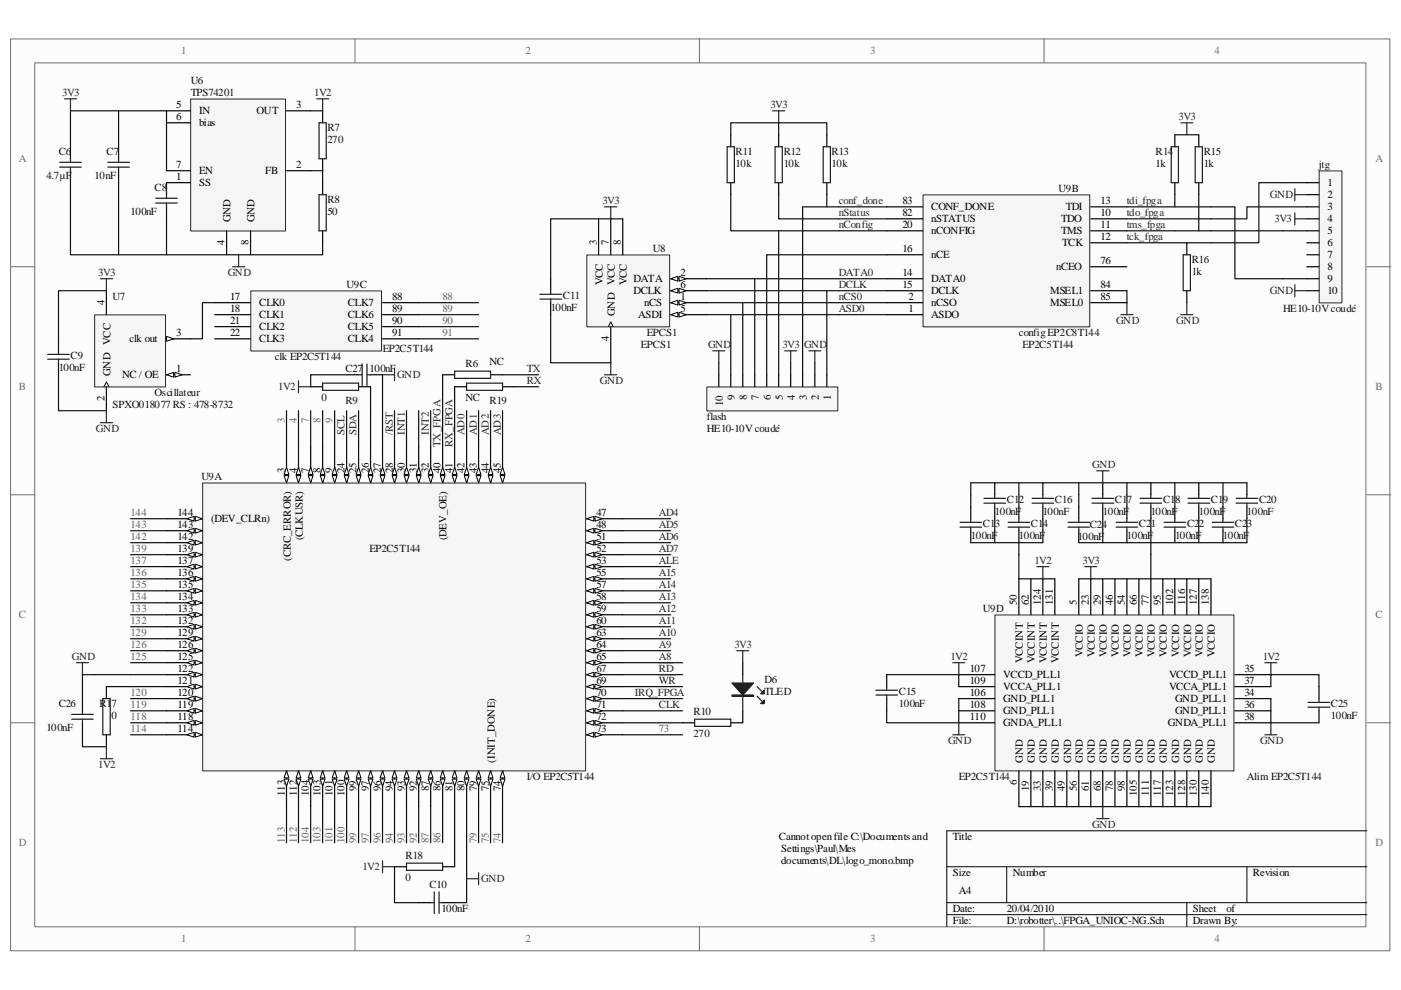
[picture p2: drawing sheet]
<svg xmlns="http://www.w3.org/2000/svg" width="297mm" height="210mm" viewBox="0 0 297 210" stroke-linecap="round" stroke-linejoin="round" font-family="sans-serif">
<defs><g id="words">
<g font-size="2.3" fill="#706f64">
<text x="38.4" y="11.5">1</text>
<text x="111.4" y="11.5">2</text>
<text x="184.5" y="11.5">3</text>
<text x="257.5" y="11.5">4</text>
<text x="4" y="34.4">A</text>
<text x="291.6" y="34.4">A</text>
<text x="4" y="82.7">B</text>
<text x="291.6" y="82.7">B</text>
<text x="4" y="131.1">C</text>
<text x="291.6" y="131.1">C</text>
<text x="4" y="179.4">D</text>
<text x="291.6" y="179.4">D</text>
<text x="38.4" y="199.8">1</text>
<text x="111.4" y="199.8">2</text>
<text x="184.5" y="199.8">3</text>
<text x="257.5" y="199.8">4</text>
</g>
<g font-size="2.3" fill="#0e0e0e">
<text x="40.4" y="17.9">U6</text>
<text x="40.4" y="20.4">TPS74201</text>
<text x="69.4" y="27.8">R7</text>
<text x="12.4" y="32.9">C6</text>
<text x="22.6" y="32.9">C7</text>
<text x="69.4" y="30.3">270</text>
<text x="156" y="32.9">R11</text>
<text x="156" y="35.4">10k</text>
<text x="166.2" y="32.9">R12</text>
<text x="166.2" y="35.4">10k</text>
<text x="176.3" y="32.9">R13</text>
<text x="176.3" y="35.4">10k</text>
<text x="245" y="32.9">R14</text>
<text x="245" y="35.4">1k</text>
<text x="255.2" y="32.9">R15</text>
<text x="255.2" y="35.4">1k</text>
<text x="279.7" y="35.7">jtg</text>
<text x="9.9" y="38">4.7µF</text>
<text x="20.1" y="38">10nF</text>
<text x="32.8" y="40.5">C8</text>
<text x="224.4" y="40.8">U9B</text>
<text x="27.7" y="45.6">100nF</text>
<text x="69.4" y="43.1">R8</text>
<text x="69.4" y="45.6">50</text>
<text x="138.4" y="53.5">U8</text>
<text x="252.7" y="55.8">R16</text>
<text x="252.7" y="58.3">1k</text>
<text x="23.9" y="63.7">U7</text>
<text x="73.5" y="61.1">U9C</text>
<text x="116.8" y="66">100nF</text>
<text x="119.3" y="63.4">C11</text>
<text x="137.1" y="71.3">EPCS1</text>
<text x="216" y="71.3">config EP2C8T144</text>
<text x="272" y="66.2">HE10-10V coudé</text>
<text x="15" y="76.1">C9</text>
<text x="58.2" y="76.4">clk EP2C5T144</text>
<text x="81.1" y="74.6">EP2C5T144</text>
<text x="98.7" y="77.9">R6</text>
<text x="103.8" y="77.4">NC</text>
<text x="135.8" y="73.8">EPCS1</text>
<text x="216.8" y="73.8">EP2C5T144</text>
<text x="12.4" y="78.7">100nF</text>
<text x="32.8" y="84">Oscillateur</text>
<text x="73.2" y="78.9">C27 100nF</text>
<text x="23.9" y="86.6">SPXO018077 RS : 478-8732</text>
<text x="68.2" y="85">0</text>
<text x="73.2" y="85.6">R9</text>
<text x="98.7" y="85">NC</text>
<text x="103.8" y="85.6">R19</text>
<text x="149.9" y="89.1">flash</text>
<text x="149.9" y="91.7">HE10-10V coudé</text>
<text x="42.7" y="101.8">U9A</text>
<text x="213.5" y="106.6">C12</text>
<text x="223.6" y="106.6">C16</text>
<text x="236.4" y="106.6">C17</text>
<text x="246.6" y="106.6">C18</text>
<text x="256.7" y="106.6">C19</text>
<text x="267" y="106.6">C20</text>
<text x="208.4" y="111.8">C13</text>
<text x="210.9" y="109.2">100nF</text>
<text x="218.6" y="111.8">C14</text>
<text x="221.1" y="109.2">100nF</text>
<text x="231.1" y="112">C24</text>
<text x="233.8" y="109.2">100nF</text>
<text x="241.5" y="111.8">C21</text>
<text x="244" y="109.2">100nF</text>
<text x="251.7" y="111.8">C22</text>
<text x="254.2" y="109.2">100nF</text>
<text x="261.8" y="111.8">C23</text>
<text x="264.4" y="109.2">100nF</text>
<text x="78.4" y="117.1">EP2C5T144</text>
<text x="205.9" y="114.3">100nF</text>
<text x="216" y="114.3">100nF</text>
<text x="228.5" y="114.6">100nF</text>
<text x="238.9" y="114.3">100nF</text>
<text x="249.1" y="114.3">100nF</text>
<text x="259.3" y="114.3">100nF</text>
<text x="208.4" y="129.8">U9D</text>
<text x="12.4" y="149.9">C26</text>
<text x="21.1" y="149.9">R17</text>
<text x="162.1" y="144.8">D6</text>
<text x="162.1" y="147.4">TLED</text>
<text x="190.6" y="147.4">C15</text>
<text x="190.6" y="149.9">100nF</text>
<text x="282.2" y="149.9">C25</text>
<text x="9.9" y="155">100nF</text>
<text x="23.6" y="152.4">0</text>
<text x="147.1" y="151.7">R10</text>
<text x="282.2" y="152.4">100nF</text>
<text x="147.1" y="156.3">270</text>
<text x="111.7" y="165.4">I/O EP2C5T144</text>
<text x="203.3" y="165.4">EP2C5T144</text>
<text x="264.4" y="165.4">Alim EP2C5T144</text>
<text x="86" y="182.2">R18</text>
<text x="86" y="186.8">0</text>
<text x="91.1" y="188.3">C10</text>
<text x="93.6" y="193.4">100nF</text>
</g>
<g font-size="2.3" fill="#262626">
<text x="13.2" y="20.4">3V3</text>
<text x="66.6" y="20.4">1V2</text>
<text x="163.4" y="22.9">3V3</text>
<text x="249.9" y="25.5">3V3</text>
<text x="127.7" y="43.3">3V3</text>
<text x="177.8" y="43.3">conf_done</text>
<text x="177.8" y="45.8">nStatus</text>
<text x="238.9" y="43.3">tdi_fpga</text>
<text x="238.9" y="45.8">tdo_fpga</text>
<text x="269.2" y="42">GND</text>
<text x="270.3" y="47.1">3V3</text>
<text x="177.8" y="48.4">nConfig</text>
<text x="238.9" y="48.4">tms_fpga</text>
<text x="238.9" y="50.9">tck_fpga</text>
<text x="20.8" y="58.6">3V3</text>
<text x="48.3" y="58.6">GND</text>
<text x="177.8" y="58.6">DATA0</text>
<text x="177.8" y="61.1">DCLK</text>
<text x="177.8" y="63.7">nCS0</text>
<text x="269.2" y="62.4">GND</text>
<text x="177.8" y="66.2">ASD0</text>
<text x="236.6" y="68.7">GND</text>
<text x="249.4" y="68.7">GND</text>
<text x="150.1" y="73.8">GND</text>
<text x="165.9" y="73.8">3V3</text>
<text x="170.5" y="73.8">GND</text>
<text x="59" y="82.7">1V2</text>
<text x="84.2" y="80.2">GND</text>
<text x="111.7" y="81.4">RX</text>
<text x="111.7" y="78.9">TX</text>
<text x="127.2" y="81.4">GND</text>
<text x="20.3" y="91.7">GND</text>
<text x="73.1" y="92.2" transform="rotate(-90 73.1 92.2)">SCL</text>
<text x="75.6" y="92.2" transform="rotate(-90 75.6 92.2)">SDA</text>
<text x="83.3" y="92.2" transform="rotate(-90 83.3 92.2)">/RST</text>
<text x="85.8" y="92.2" transform="rotate(-90 85.8 92.2)">INT1</text>
<text x="90.9" y="92.2" transform="rotate(-90 90.9 92.2)">INT2</text>
<text x="93.4" y="94.7" transform="rotate(-90 93.4 94.7)">TX_FPGA</text>
<text x="96" y="94.7" transform="rotate(-90 96 94.7)">RX_FPGA</text>
<text x="98.5" y="92.2" transform="rotate(-90 98.5 92.2)">AD0</text>
<text x="101.1" y="92.2" transform="rotate(-90 101.1 92.2)">AD1</text>
<text x="103.6" y="92.2" transform="rotate(-90 103.6 92.2)">AD2</text>
<text x="106.2" y="92.2" transform="rotate(-90 106.2 92.2)">AD3</text>
<text x="231.6" y="99.3">GND</text>
<text x="139.7" y="109.4">AD4</text>
<text x="139.7" y="112">AD5</text>
<text x="139.7" y="114.6">AD6</text>
<text x="139.7" y="117.1">AD7</text>
<text x="139.7" y="119.6">ALE</text>
<text x="219.3" y="119.6">1V2</text>
<text x="229.5" y="119.6">3V3</text>
<text x="139.7" y="124.7">A14</text>
<text x="139.7" y="122.2">A15</text>
<text x="139.7" y="129.8">A12</text>
<text x="139.7" y="127.3">A13</text>
<text x="139.7" y="132.3">A11</text>
<text x="139.7" y="134.9">A10</text>
<text x="139.7" y="137.5">A9</text>
<text x="155.7" y="137.5">3V3</text>
<text x="15.2" y="140">GND</text>
<text x="139.7" y="140">A8</text>
<text x="139.7" y="142.5">RD</text>
<text x="201.5" y="140">1V2</text>
<text x="267.7" y="140">1V2</text>
<text x="134.6" y="147.6">IRQ_FPGA</text>
<text x="139.7" y="145.1">WR</text>
<text x="139.7" y="150.2">CLK</text>
<text x="201" y="157.8">GND</text>
<text x="267.2" y="157.8">GND</text>
<text x="20.8" y="162.9">1V2</text>
<text x="231.6" y="175.6">GND</text>
<text x="76.8" y="184.5">1V2</text>
<text x="102" y="187">GND</text>
</g>
<g font-size="2.3">
<text x="37.4" y="22.9">5</text>
<text x="62.8" y="22.9">3</text>
<text x="37.4" y="25.5">6</text>
<text x="42.2" y="24.2">IN</text>
<text x="42.2" y="26.8">bias</text>
<text x="54.4" y="24.2">OUT</text>
<text x="37.4" y="35.7">7</text>
<text x="62.8" y="35.7">2</text>
<text x="37.4" y="38.2">1</text>
<text x="42.2" y="39.5">SS</text>
<text x="42.2" y="37">EN</text>
<text x="56.2" y="37">FB</text>
<text x="281.4" y="39.5">1</text>
<text x="48.9" y="47.2" transform="rotate(-90 48.9 47.2)">GND</text>
<text x="54" y="47.2" transform="rotate(-90 54 47.2)">GND</text>
<text x="191.3" y="43.3">83</text>
<text x="191.3" y="45.8">82</text>
<text x="197.4" y="44.6">CONF_DONE</text>
<text x="197.4" y="47.1">nSTATUS</text>
<text x="225" y="47.1">TDO</text>
<text x="226" y="44.6">TDI</text>
<text x="233.3" y="45.8">10</text>
<text x="233.3" y="43.3">13</text>
<text x="281.4" y="42">2</text>
<text x="281.4" y="44.6">3</text>
<text x="281.4" y="47.1">4</text>
<text x="47.6" y="52" transform="rotate(-90 47.6 52)">4</text>
<text x="52.7" y="52" transform="rotate(-90 52.7 52)">8</text>
<text x="126.5" y="52" transform="rotate(-90 126.5 52)">3</text>
<text x="129.1" y="52" transform="rotate(-90 129.1 52)">7</text>
<text x="131.6" y="52" transform="rotate(-90 131.6 52)">8</text>
<text x="191.3" y="48.4">20</text>
<text x="191.3" y="53.5">16</text>
<text x="197.4" y="49.7">nCONFIG</text>
<text x="225" y="49.7">TMS</text>
<text x="225.2" y="52.2">TCK</text>
<text x="233.3" y="50.9">12</text>
<text x="233.3" y="48.4">11</text>
<text x="281.4" y="49.7">5</text>
<text x="281.4" y="52.2">6</text>
<text x="134.3" y="59.9">DATA</text>
<text x="144.3" y="58.6">2</text>
<text x="191.3" y="58.6">14</text>
<text x="197.4" y="59.9">DATA0</text>
<text x="197.4" y="54.7">nCE</text>
<text x="223.9" y="57.3">nCEO</text>
<text x="233.3" y="56">76</text>
<text x="281.4" y="54.7">7</text>
<text x="281.4" y="57.3">8</text>
<text x="281.4" y="59.9">9</text>
<text x="22.2" y="64.7" transform="rotate(-90 22.2 64.7)">4</text>
<text x="48.8" y="63.7">17</text>
<text x="54.9" y="64.9">CLK0</text>
<text x="73.7" y="64.9">CLK7</text>
<text x="83.2" y="63.7">88</text>
<text x="127.8" y="60.4" transform="rotate(-90 127.8 60.4)">VCC</text>
<text x="130.3" y="60.4" transform="rotate(-90 130.3 60.4)">VCC</text>
<text x="132.9" y="60.4" transform="rotate(-90 132.9 60.4)">VCC</text>
<text x="134.3" y="62.4">DCLK</text>
<text x="136.6" y="64.9">nCS</text>
<text x="144.3" y="63.7">1</text>
<text x="144.3" y="61.1">6</text>
<text x="191.3" y="61.1">15</text>
<text x="192.6" y="63.7">2</text>
<text x="197.4" y="64.9">nCSO</text>
<text x="197.4" y="62.4">DCLK</text>
<text x="222.6" y="64.9">MSEL0</text>
<text x="222.6" y="62.4">MSEL1</text>
<text x="233.3" y="63.7">85</text>
<text x="233.3" y="61.1">84</text>
<text x="281.4" y="62.4">10</text>
<text x="37.4" y="71.3">3</text>
<text x="48.8" y="66.2">18</text>
<text x="48.8" y="71.3">22</text>
<text x="48.8" y="68.7">21</text>
<text x="54.9" y="67.5">CLK1</text>
<text x="54.9" y="70">CLK2</text>
<text x="73.7" y="70">CLK5</text>
<text x="73.7" y="67.5">CLK6</text>
<text x="83.2" y="71.3">91</text>
<text x="83.2" y="68.7">90</text>
<text x="83.2" y="66.2">89</text>
<text x="130.3" y="67" transform="rotate(-90 130.3 67)">GND</text>
<text x="135.3" y="67.5">ASDI</text>
<text x="144.3" y="66.2">5</text>
<text x="192.6" y="66.2">1</text>
<text x="197.4" y="67.5">ASDO</text>
<text x="23.4" y="73.1" transform="rotate(-90 23.4 73.1)">VCC</text>
<text x="27.4" y="72.6">clk out</text>
<text x="54.9" y="72.6">CLK3</text>
<text x="73.7" y="72.6">CLK4</text>
<text x="129.1" y="72.3" transform="rotate(-90 129.1 72.3)">4</text>
<text x="23.4" y="79.7" transform="rotate(-90 23.4 79.7)">GND</text>
<text x="25.9" y="80.2">NC / OE</text>
<text x="37.4" y="78.9">1</text>
<text x="22.2" y="85.1" transform="rotate(-90 22.2 85.1)">2</text>
<text x="153.2" y="86.1" transform="rotate(-90 153.2 86.1)">10</text>
<text x="155.8" y="84.8" transform="rotate(-90 155.8 84.8)">9</text>
<text x="158.3" y="84.8" transform="rotate(-90 158.3 84.8)">8</text>
<text x="160.9" y="84.8" transform="rotate(-90 160.9 84.8)">7</text>
<text x="163.4" y="84.8" transform="rotate(-90 163.4 84.8)">6</text>
<text x="166" y="84.8" transform="rotate(-90 166 84.8)">5</text>
<text x="168.5" y="84.8" transform="rotate(-90 168.5 84.8)">4</text>
<text x="171.1" y="84.8" transform="rotate(-90 171.1 84.8)">3</text>
<text x="173.6" y="84.8" transform="rotate(-90 173.6 84.8)">2</text>
<text x="176.1" y="84.8" transform="rotate(-90 176.1 84.8)">1</text>
<text x="60.4" y="100.3" transform="rotate(-90 60.4 100.3)">3</text>
<text x="62.9" y="100.3" transform="rotate(-90 62.9 100.3)">4</text>
<text x="65.4" y="100.3" transform="rotate(-90 65.4 100.3)">7</text>
<text x="68" y="100.3" transform="rotate(-90 68 100.3)">8</text>
<text x="70.5" y="100.3" transform="rotate(-90 70.5 100.3)">9</text>
<text x="73.1" y="100.3" transform="rotate(-90 73.1 100.3)">24</text>
<text x="75.6" y="100.3" transform="rotate(-90 75.6 100.3)">25</text>
<text x="78.2" y="100.3" transform="rotate(-90 78.2 100.3)">26</text>
<text x="80.7" y="100.3" transform="rotate(-90 80.7 100.3)">27</text>
<text x="83.3" y="100.3" transform="rotate(-90 83.3 100.3)">28</text>
<text x="85.8" y="100.3" transform="rotate(-90 85.8 100.3)">30</text>
<text x="88.3" y="100.3" transform="rotate(-90 88.3 100.3)">31</text>
<text x="90.9" y="100.3" transform="rotate(-90 90.9 100.3)">32</text>
<text x="93.4" y="100.3" transform="rotate(-90 93.4 100.3)">40</text>
<text x="96" y="100.3" transform="rotate(-90 96 100.3)">41</text>
<text x="98.5" y="100.3" transform="rotate(-90 98.5 100.3)">42</text>
<text x="101.1" y="100.3" transform="rotate(-90 101.1 100.3)">43</text>
<text x="103.6" y="100.3" transform="rotate(-90 103.6 100.3)">44</text>
<text x="106.2" y="100.3" transform="rotate(-90 106.2 100.3)">45</text>
<text x="37.6" y="112">143</text>
<text x="37.6" y="109.4">144</text>
<text x="44.7" y="110.7">(DEV_CLRn)</text>
<text x="126.4" y="109.4">47</text>
<text x="126.4" y="112">48</text>
<text x="37.6" y="117.1">139</text>
<text x="37.6" y="119.6">137</text>
<text x="37.6" y="114.6">142</text>
<text x="61.6" y="118.9" transform="rotate(-90 61.6 118.9)">(CRC_ERROR)</text>
<text x="64.2" y="114.6" transform="rotate(-90 64.2 114.6)">(CLKUSR)</text>
<text x="94.7" y="114.6" transform="rotate(-90 94.7 114.6)">(DEV_OE)</text>
<text x="126.4" y="117.1">52</text>
<text x="126.4" y="114.6">51</text>
<text x="126.4" y="119.6">53</text>
<text x="37.6" y="124.7">135</text>
<text x="37.6" y="122.2">136</text>
<text x="126.4" y="122.2">55</text>
<text x="126.4" y="124.7">57</text>
<text x="37.6" y="127.3">134</text>
<text x="37.6" y="129.8">133</text>
<text x="126.4" y="127.3">58</text>
<text x="126.4" y="129.8">59</text>
<text x="215.6" y="128.3" transform="rotate(-90 215.6 128.3)">50</text>
<text x="218.1" y="128.3" transform="rotate(-90 218.1 128.3)">62</text>
<text x="220.7" y="128.3" transform="rotate(-90 220.7 128.3)">124</text>
<text x="223.2" y="128.3" transform="rotate(-90 223.2 128.3)">131</text>
<text x="228.3" y="128.3" transform="rotate(-90 228.3 128.3)">5</text>
<text x="230.9" y="128.3" transform="rotate(-90 230.9 128.3)">23</text>
<text x="233.4" y="128.3" transform="rotate(-90 233.4 128.3)">29</text>
<text x="236" y="128.3" transform="rotate(-90 236 128.3)">46</text>
<text x="238.5" y="128.3" transform="rotate(-90 238.5 128.3)">54</text>
<text x="241" y="128.3" transform="rotate(-90 241 128.3)">66</text>
<text x="243.6" y="128.3" transform="rotate(-90 243.6 128.3)">77</text>
<text x="246.1" y="128.3" transform="rotate(-90 246.1 128.3)">95</text>
<text x="248.7" y="128.3" transform="rotate(-90 248.7 128.3)">102</text>
<text x="251.2" y="128.3" transform="rotate(-90 251.2 128.3)">116</text>
<text x="253.8" y="128.3" transform="rotate(-90 253.8 128.3)">127</text>
<text x="256.3" y="128.3" transform="rotate(-90 256.3 128.3)">138</text>
<text x="37.6" y="137.5">126</text>
<text x="37.6" y="134.9">129</text>
<text x="37.6" y="132.3">132</text>
<text x="126.4" y="134.9">63</text>
<text x="126.4" y="137.5">64</text>
<text x="126.4" y="132.3">60</text>
<text x="37.6" y="142.5">122</text>
<text x="37.6" y="140">125</text>
<text x="126.4" y="140">65</text>
<text x="126.4" y="142.5">67</text>
<text x="205.6" y="142.5">107</text>
<text x="212.7" y="143.8">VCCD_PLL1</text>
<text x="216.9" y="140.5" transform="rotate(-90 216.9 140.5)">VCCINT</text>
<text x="219.4" y="140.5" transform="rotate(-90 219.4 140.5)">VCCINT</text>
<text x="222" y="140.5" transform="rotate(-90 222 140.5)">VCCINT</text>
<text x="224.5" y="140.5" transform="rotate(-90 224.5 140.5)">VCCINT</text>
<text x="229.6" y="139.3" transform="rotate(-90 229.6 139.3)">VCCIO</text>
<text x="232.2" y="139.3" transform="rotate(-90 232.2 139.3)">VCCIO</text>
<text x="234.7" y="139.3" transform="rotate(-90 234.7 139.3)">VCCIO</text>
<text x="237.2" y="139.3" transform="rotate(-90 237.2 139.3)">VCCIO</text>
<text x="239.8" y="139.3" transform="rotate(-90 239.8 139.3)">VCCIO</text>
<text x="242.3" y="139.3" transform="rotate(-90 242.3 139.3)">VCCIO</text>
<text x="244.9" y="139.3" transform="rotate(-90 244.9 139.3)">VCCIO</text>
<text x="247.4" y="139.3" transform="rotate(-90 247.4 139.3)">VCCIO</text>
<text x="247.9" y="143.8">VCCD_PLL1</text>
<text x="250" y="139.3" transform="rotate(-90 250 139.3)">VCCIO</text>
<text x="252.5" y="139.3" transform="rotate(-90 252.5 139.3)">VCCIO</text>
<text x="255.1" y="139.3" transform="rotate(-90 255.1 139.3)">VCCIO</text>
<text x="257.6" y="139.3" transform="rotate(-90 257.6 139.3)">VCCIO</text>
<text x="263.9" y="142.5">35</text>
<text x="37.6" y="147.6">120</text>
<text x="37.6" y="145.1">121</text>
<text x="126.4" y="147.6">70</text>
<text x="126.4" y="145.1">69</text>
<text x="205.6" y="145.1">109</text>
<text x="205.6" y="147.6">106</text>
<text x="212.7" y="146.3">VCCA_PLL1</text>
<text x="212.7" y="148.9">GND_PLL1</text>
<text x="247.9" y="146.3">VCCA_PLL1</text>
<text x="249.1" y="148.9">GND_PLL1</text>
<text x="263.9" y="145.1">37</text>
<text x="263.9" y="147.6">34</text>
<text x="37.6" y="152.7">118</text>
<text x="37.6" y="150.2">119</text>
<text x="37.6" y="155.2">114</text>
<text x="126.4" y="152.7">72</text>
<text x="126.4" y="150.2">71</text>
<text x="126.4" y="155.2">73</text>
<text x="205.6" y="150.2">108</text>
<text x="205.6" y="152.7">110</text>
<text x="212.7" y="151.4">GND_PLL1</text>
<text x="212.7" y="154">GNDA_PLL1</text>
<text x="247.6" y="154">GNDA_PLL1</text>
<text x="249.1" y="151.4">GND_PLL1</text>
<text x="263.9" y="152.7">38</text>
<text x="263.9" y="150.2">36</text>
<text x="104.9" y="161.7" transform="rotate(-90 104.9 161.7)">(INIT_DONE)</text>
<text x="216.9" y="161.7" transform="rotate(-90 216.9 161.7)">GND</text>
<text x="219.4" y="161.7" transform="rotate(-90 219.4 161.7)">GND</text>
<text x="222" y="161.7" transform="rotate(-90 222 161.7)">GND</text>
<text x="224.5" y="161.7" transform="rotate(-90 224.5 161.7)">GND</text>
<text x="227.1" y="161.7" transform="rotate(-90 227.1 161.7)">GND</text>
<text x="229.6" y="161.7" transform="rotate(-90 229.6 161.7)">GND</text>
<text x="232.2" y="161.7" transform="rotate(-90 232.2 161.7)">GND</text>
<text x="234.7" y="161.7" transform="rotate(-90 234.7 161.7)">GND</text>
<text x="237.2" y="161.7" transform="rotate(-90 237.2 161.7)">GND</text>
<text x="239.8" y="161.7" transform="rotate(-90 239.8 161.7)">GND</text>
<text x="242.3" y="161.7" transform="rotate(-90 242.3 161.7)">GND</text>
<text x="244.9" y="161.7" transform="rotate(-90 244.9 161.7)">GND</text>
<text x="247.4" y="161.7" transform="rotate(-90 247.4 161.7)">GND</text>
<text x="250" y="161.7" transform="rotate(-90 250 161.7)">GND</text>
<text x="252.5" y="161.7" transform="rotate(-90 252.5 161.7)">GND</text>
<text x="255.1" y="161.7" transform="rotate(-90 255.1 161.7)">GND</text>
<text x="257.6" y="161.7" transform="rotate(-90 257.6 161.7)">GND</text>
<text x="75.6" y="167.8" transform="rotate(-90 75.6 167.8)">99</text>
<text x="78.2" y="167.8" transform="rotate(-90 78.2 167.8)">97</text>
<text x="80.7" y="167.8" transform="rotate(-90 80.7 167.8)">96</text>
<text x="83.3" y="167.8" transform="rotate(-90 83.3 167.8)">94</text>
<text x="85.8" y="167.8" transform="rotate(-90 85.8 167.8)">93</text>
<text x="88.3" y="167.8" transform="rotate(-90 88.3 167.8)">92</text>
<text x="90.9" y="167.8" transform="rotate(-90 90.9 167.8)">87</text>
<text x="93.4" y="167.8" transform="rotate(-90 93.4 167.8)">86</text>
<text x="96" y="167.8" transform="rotate(-90 96 167.8)">81</text>
<text x="98.5" y="167.8" transform="rotate(-90 98.5 167.8)">80</text>
<text x="101.1" y="167.8" transform="rotate(-90 101.1 167.8)">79</text>
<text x="103.6" y="167.8" transform="rotate(-90 103.6 167.8)">75</text>
<text x="106.2" y="167.8" transform="rotate(-90 106.2 167.8)">74</text>
<text x="215.6" y="166.5" transform="rotate(-90 215.6 166.5)">6</text>
<text x="218.1" y="167.8" transform="rotate(-90 218.1 167.8)">19</text>
<text x="220.7" y="167.8" transform="rotate(-90 220.7 167.8)">33</text>
<text x="223.2" y="167.8" transform="rotate(-90 223.2 167.8)">39</text>
<text x="225.8" y="167.8" transform="rotate(-90 225.8 167.8)">49</text>
<text x="228.3" y="167.8" transform="rotate(-90 228.3 167.8)">56</text>
<text x="230.9" y="167.8" transform="rotate(-90 230.9 167.8)">61</text>
<text x="233.4" y="167.8" transform="rotate(-90 233.4 167.8)">68</text>
<text x="236" y="167.8" transform="rotate(-90 236 167.8)">78</text>
<text x="238.5" y="167.8" transform="rotate(-90 238.5 167.8)">98</text>
<text x="60.4" y="168.8" transform="rotate(-90 60.4 168.8)">113</text>
<text x="62.9" y="168.8" transform="rotate(-90 62.9 168.8)">112</text>
<text x="65.4" y="168.8" transform="rotate(-90 65.4 168.8)">104</text>
<text x="68" y="168.8" transform="rotate(-90 68 168.8)">103</text>
<text x="70.5" y="168.8" transform="rotate(-90 70.5 168.8)">101</text>
<text x="73.1" y="168.8" transform="rotate(-90 73.1 168.8)">100</text>
<text x="241" y="168.8" transform="rotate(-90 241 168.8)">105</text>
<text x="243.6" y="168.8" transform="rotate(-90 243.6 168.8)">111</text>
<text x="246.1" y="168.8" transform="rotate(-90 246.1 168.8)">117</text>
<text x="248.7" y="168.8" transform="rotate(-90 248.7 168.8)">123</text>
<text x="251.2" y="168.8" transform="rotate(-90 251.2 168.8)">128</text>
<text x="253.8" y="168.8" transform="rotate(-90 253.8 168.8)">130</text>
<text x="256.3" y="168.8" transform="rotate(-90 256.3 168.8)">140</text>
<text x="165.1" y="178.1">Cannot open file C:\Documents and</text>
<text x="202" y="178.1">Title</text>
<text x="165.6" y="180.7">Settings\Paul\Mes</text>
<text x="165.6" y="183.2">documents\DL\logo_mono.bmp</text>
<text x="202" y="185.8">Size</text>
<text x="214.8" y="185.8">Number</text>
<text x="265.6" y="185.8">Revision</text>
<text x="203.3" y="189.6">A4</text>
<text x="202" y="193.4">Date:</text>
<text x="202" y="196">File:</text>
<text x="213.5" y="193.4">20/04/2010</text>
<text x="213.5" y="196">D:\robotter\..\FPGA_UNIOC-NG.Sch</text>
<text x="252.9" y="193.4">Sheet</text>
<text x="252.9" y="196">Drawn By:</text>
<text x="260.1" y="193.4">of</text>
</g>
<g font-size="2.3" fill="#616161">
<text x="93.8" y="63.7">88</text>
<text x="93.8" y="66.2">89</text>
<text x="93.8" y="68.7">90</text>
<text x="93.8" y="71.3">91</text>
<text x="60.4" y="89.7" transform="rotate(-90 60.4 89.7)">3</text>
<text x="62.9" y="89.7" transform="rotate(-90 62.9 89.7)">4</text>
<text x="65.4" y="89.7" transform="rotate(-90 65.4 89.7)">7</text>
<text x="68" y="89.7" transform="rotate(-90 68 89.7)">8</text>
<text x="70.5" y="89.7" transform="rotate(-90 70.5 89.7)">9</text>
<text x="27.7" y="109.4">144</text>
<text x="27.7" y="112">143</text>
<text x="27.7" y="114.6">142</text>
<text x="27.7" y="119.6">137</text>
<text x="27.7" y="117.1">139</text>
<text x="27.7" y="122.2">136</text>
<text x="27.7" y="124.7">135</text>
<text x="27.7" y="127.3">134</text>
<text x="27.7" y="129.8">133</text>
<text x="27.7" y="132.3">132</text>
<text x="27.7" y="137.5">126</text>
<text x="27.7" y="134.9">129</text>
<text x="27.7" y="140">125</text>
<text x="27.7" y="147.6">120</text>
<text x="27.7" y="150.2">119</text>
<text x="27.7" y="152.7">118</text>
<text x="27.7" y="155.2">114</text>
<text x="139.7" y="155.2">73</text>
<text x="60.4" y="178.7" transform="rotate(-90 60.4 178.7)">113</text>
<text x="62.9" y="178.7" transform="rotate(-90 62.9 178.7)">112</text>
<text x="65.4" y="178.7" transform="rotate(-90 65.4 178.7)">104</text>
<text x="68" y="178.7" transform="rotate(-90 68 178.7)">103</text>
<text x="70.5" y="178.7" transform="rotate(-90 70.5 178.7)">101</text>
<text x="73.1" y="178.7" transform="rotate(-90 73.1 178.7)">100</text>
<text x="75.6" y="178.7" transform="rotate(-90 75.6 178.7)">99</text>
<text x="78.2" y="178.7" transform="rotate(-90 78.2 178.7)">97</text>
<text x="80.7" y="178.7" transform="rotate(-90 80.7 178.7)">96</text>
<text x="83.3" y="178.7" transform="rotate(-90 83.3 178.7)">94</text>
<text x="85.8" y="178.7" transform="rotate(-90 85.8 178.7)">93</text>
<text x="88.3" y="178.7" transform="rotate(-90 88.3 178.7)">92</text>
<text x="90.9" y="178.7" transform="rotate(-90 90.9 178.7)">87</text>
<text x="93.4" y="178.7" transform="rotate(-90 93.4 178.7)">86</text>
<text x="101.1" y="178.7" transform="rotate(-90 101.1 178.7)">79</text>
<text x="103.6" y="178.7" transform="rotate(-90 103.6 178.7)">75</text>
<text x="106.2" y="178.7" transform="rotate(-90 106.2 178.7)">74</text>
</g>
</g></defs>
<path d="M2.3 8.3h292.4v193.3h-292.4z" fill="#fcfcfc"/>
<path d="M2.2 8.3h292.5v193.3h-292.5z" fill="none" stroke="#6e6e6e" stroke-width=".21"/>
<path d="M7.4 13.4h282.2v183.1h-282.2z" fill="#fcfcfc"/>
<g fill="none" stroke="#6e6e6e" stroke-width=".21">
<path d="M7.4 13.3h282.2v183.2h-282.2zM75.3 8.2v5.1M148.3 8.2v5.1M221.4 8.2v5.1M2.2 56.6h5.1M289.8 56.6h5.1M2.2 104.9h5.1M289.8 104.9h5.1M2.2 153.2h5.1M289.8 153.2h5.1M75.3 196.5v5.1M148.3 196.5v5.1"/>
<path d="M221.4 196.5v5.1"/>
</g>
<path d="M289.8 176.1h-89.1v20.4M200.7 183.8h89.1M200.7 191.4h89.1M200.7 193.9h89.1M213.4 183.8v7.6M251.6 191.4v5.1M264.4 183.8v7.6" fill="none" stroke="#000" stroke-width=".21"/>
<path d="M124.5 54.1h17.5v15.2h-17.5z" fill="#f5f5f5"/>
<path d="M124.4 54.1h17.6v15.2h-17.6z" fill="none" stroke="#262626" stroke-width=".21"/>
<path d="M142.2 59.1h7.6M129.5 69.3v7.6" fill="none" stroke="#000" stroke-width=".25"/>
<path d="M129 69.3l.5-1.1 .5 1.1" fill="none" stroke="#000" stroke-width=".21"/>
<path d="M142.2 59.1l1.5-.5v1z" fill="#fcfcfc"/>
<path d="M142.2 59.1l1.5-.5v1z" fill="none" stroke="#000" stroke-width=".21"/>
<path d="M144 58.6l1.5 .5-1.5 .5z" fill="#fcfcfc"/>
<path d="M144 58.6l1.5 .5-1.5 .5z" fill="none" stroke="#000" stroke-width=".21"/>
<path d="M142.2 61.6h7.6" fill="none" stroke="#000" stroke-width=".25"/>
<path d="M142.2 61.6l1.5-.5v1z" fill="#fcfcfc"/>
<path d="M142.2 61.6l1.5-.5v1z" fill="none" stroke="#000" stroke-width=".21"/>
<path d="M144 61.1l1.5 .5-1.5 .5z" fill="#fcfcfc"/>
<path d="M144 61.1l1.5 .5-1.5 .5z" fill="none" stroke="#000" stroke-width=".21"/>
<path d="M126.9 46.4v7.6M129.5 46.4v7.6M132 46.4v7.6M142.2 66.7h7.6" fill="none" stroke="#000" stroke-width=".25"/>
<path d="M142.2 66.7l1.5-.5v1z" fill="#fcfcfc"/>
<path d="M142.2 66.7l1.5-.5v1z" fill="none" stroke="#000" stroke-width=".21"/>
<path d="M144 66.2l1.5 .5-1.5 .5z" fill="#fcfcfc"/>
<path d="M144 66.2l1.5 .5-1.5 .5z" fill="none" stroke="#000" stroke-width=".21"/>
<path d="M142.2 64.2h7.6" fill="none" stroke="#000" stroke-width=".25"/>
<path d="M142.2 64.2l1.5-.5v1z" fill="#fcfcfc"/>
<path d="M142.2 64.2l1.5-.5v1z" fill="none" stroke="#000" stroke-width=".21"/>
<path d="M144 63.7l1.5 .5-1.5 .5z" fill="#fcfcfc"/>
<path d="M144 63.7l1.5 .5-1.5 .5z" fill="none" stroke="#000" stroke-width=".21"/>
<path d="M126.9 46.4h5.1M106.5 87.1v7.6" fill="none" stroke="#0e0e0e" stroke-width=".25"/>
<path d="M128.2 43.9h2.6M129.5 43.9v2.5M128.2 79.5h2.6M129.5 76.9v2.6" fill="none" stroke="#262626" stroke-width=".25"/>
<path d="M279.7 36.3h4.8v27.9h-4.8z" fill="#f5f5f5"/>
<path d="M279.7 36.2h4.8v28h-4.8z" fill="none" stroke="#262626" stroke-width=".21"/>
<g fill="none" stroke="#000" stroke-width=".25">
<path d="M154.9 28.6v2.5M154.9 38.7v2.6M165.1 28.6v2.5M165.1 38.7v2.6M175.3 28.6v2.5M175.3 38.7v2.6M249.1 28.6v2.5M249.1 38.7v2.6M254.2 28.6v2.5M254.2 38.7v2.6M277.1 38.7h2.5M251.6 51.5v2.5"/>
<path d="M277.1 41.3h2.5M277.1 43.9h2.5M277.1 46.4h2.5M277.1 48.9h2.5M277.1 51.5h2.5M277.1 54h2.5M277.1 56.6h2.5M277.1 59.1h2.5M251.6 61.6v2.6M277.1 61.6h2.5"/>
</g>
<path d="M154.2 31.1h1.5v7.6h-1.5zM164.3 31.1h1.6v7.6h-1.6zM174.5 31.1h1.6v7.6h-1.6zM248.3 31.1h1.5v7.6h-1.5zM253.4 31.1h1.5v7.6h-1.5zM250.9 54h1.5v7.6h-1.5z" fill="none" stroke="#1c1c1c" stroke-width=".25"/>
<path d="M163.8 23.5h2.6M165.1 23.5v2.5M250.4 26h2.5M251.6 26v2.6M237.7 66.7h2.5M238.9 64.2v2.5M250.4 66.7h2.5M251.6 64.2v2.5" fill="none" stroke="#262626" stroke-width=".25"/>
<g fill="none" stroke="#0e0e0e" stroke-width=".25">
<path d="M154.9 28.6v-2.6h20.4v2.6M165.1 26v2.6M249.1 28.6h5.1M149.8 59.1h28M154.9 41.3v7.6h22.9M165.1 41.3v5.1h12.7M175.3 41.3v2.6M188 54h-25.4v25.5M238.9 48.9h17.8M238.9 51.5h17.8M238.9 46.4h17.8M238.9 43.9h17.8"/>
<path d="M249.1 41.3v2.6M254.2 41.3v7.6M149.8 64.2h28M149.8 66.7h28M149.8 61.6h28M238.9 61.6v2.6"/>
</g>
<path d="M149.9 82.1h27.7v5h-27.7z" fill="#f5f5f5"/>
<path d="M149.9 82h27.7v5.1h-27.7z" fill="none" stroke="#262626" stroke-width=".21"/>
<g fill="none" stroke="#000" stroke-width=".25">
<path d="M35.3 38.7v2.6M68.4 23.5v2.5M68.4 33.7v2.5M68.4 38.7v2.6M35.3 43.9v2.5M68.4 48.9v2.6M152.4 79.5v2.5M154.9 79.5v2.5M157.5 79.5v2.5M160 79.5v2.5M162.6 79.5v2.5M165.1 79.5v2.5"/>
<path d="M167.6 79.5v2.5M170.2 79.5v2.5M172.8 79.5v2.5M175.3 79.5v2.5M205.8 107.4v2.6M205.8 112.5v2.6M210.9 102.4v2.5M210.9 107.4v2.6M216 107.4v2.6M216 112.5v2.6M221.1 102.4v2.5M221.1 107.4v2.6"/>
<path d="M228.7 107.4v2.6M228.7 112.5v2.6M233.8 102.4v2.5M233.8 107.4v2.6M238.9 107.4v2.6M238.9 112.5v2.6M244 102.4v2.5M244 107.4v2.6M249.1 107.4v2.6M249.1 112.5v2.6M254.2 102.4v2.5M254.2 107.4v2.6"/>
<path d="M259.3 107.4v2.6M259.3 112.5v2.6M264.4 102.4v2.5M264.4 107.4v2.6M279.6 145.6v2.5M279.6 150.7v2.5M88.8 191.4h2.5M93.8 191.4h2.6"/>
</g>
<g fill="none" stroke="#262626" stroke-width=".25">
<path d="M13.7 21h2.5M14.9 21v2.5M67.1 21h2.6M68.4 21v2.5M49.3 56.6h2.6M50.6 54v2.6M274.5 40v2.5M274.5 45.1v2.6M274.5 41.3h2.6M274.5 46.4h2.6M151.1 74.4h2.6M152.4 74.4v2.5"/>
<path d="M166.4 74.4h2.5M167.6 74.4v2.5M171.5 74.4h2.5M172.8 74.4v2.5M274.5 60.4v2.5M274.5 61.6h2.6M232.5 99.8h2.6M233.8 99.8v2.6M219.8 120.1h2.6M221.1 120.1v2.6M230 120.1h2.5M231.3 120.1v2.6"/>
<path d="M268.2 155.8h2.5M268.2 140.5h2.5M269.4 140.5v2.5M269.4 153.2v2.6M232.5 173.6h2.6M233.8 171v2.6"/>
</g>
<g fill="none" stroke="#0e0e0e" stroke-width=".25">
<path d="M277.1 38.7h-10.2v12.8h-10.2M160 59.1v20.4M165.1 48.9v30.6M177.8 43.9h-7.6v35.6M256.7 43.9h5.1v15.2h15.3M256.7 48.9h20.4M277.1 43.9h-12.7v2.5h-7.7M152.4 76.9v2.6M154.9 66.7v12.8M157.5 64.2v15.3M167.6 76.9v2.6M172.8 76.9v2.6"/>
<path d="M175.3 61.6v17.9M210.9 110v5.1M216 115.1v7.6h7.6M216 102.4v5M221.1 110v5.1h-15.3M228.7 102.4v5M233.8 110v5.1M238.9 102.4v5M244 110v12.7M249.1 102.4v5M254.2 110v5.1M259.3 102.4v5"/>
<path d="M264.4 102.4h-58.6v5M264.4 110v5.1h-35.7M228.7 122.7h28M269.4 148.1v5.1h10.2M216 171h40.7"/>
</g>
<g fill="none" stroke="#1c1c1c" stroke-width=".25">
<path d="M67.6 26h1.6v7.7h-1.6zM33 43.1h4.6M33 42h4.6M35.3 41.3v.7M35.3 43.1v.8M67.6 41.3h1.6v7.6h-1.6zM203.5 111.8h4.6M203.5 110.7h4.6M205.8 110v.7M205.8 111.8v.7M208.6 106.7h4.6M208.6 105.7h4.6"/>
<path d="M210.9 104.9v.8M210.9 106.7v.7M213.7 111.8h4.6M213.7 110.7h4.6M216 110v.7M216 111.8v.7M218.8 106.7h4.6M218.8 105.7h4.6M221.1 104.9v.8M221.1 106.7v.7M226.4 111.8h4.6M226.4 110.7h4.6"/>
<path d="M228.7 110v.7M228.7 111.8v.7M231.5 106.7h4.6M231.5 105.7h4.6M233.8 104.9v.8M233.8 106.7v.7M236.6 111.8h4.6M236.6 110.7h4.6M238.9 110v.7M238.9 111.8v.7M241.7 106.7h4.6M241.7 105.7h4.6"/>
<path d="M244 104.9v.8M244 106.7v.7M246.8 111.8h4.6M246.8 110.7h4.6M249.1 110v.7M249.1 111.8v.7M251.9 106.7h4.6M251.9 105.7h4.6M254.2 104.9v.8M254.2 106.7v.7M257 111.8h4.6M257 110.7h4.6"/>
<path d="M259.3 110v.7M259.3 111.8v.7M262.1 106.7h4.6M262.1 105.7h4.6M264.4 104.9v.8M264.4 106.7v.7M277.3 149.9h4.6M277.3 148.9h4.6M279.6 148.1v.8M279.6 149.9v.8M91.3 191.4h.8M92.1 189.1v4.6"/>
<path d="M93.1 191.4h.7M93.1 189.1v4.6"/>
</g>
<path d="M20.1 66.8h15v15.2h-15z" fill="#f5f5f5"/>
<path d="M20.1 66.8h15v15.2h-15z" fill="none" stroke="#262626" stroke-width=".21"/>
<path d="M35.3 71.8h5.1M22.6 82v5.1" fill="none" stroke="#000" stroke-width=".25"/>
<path d="M22.1 82l.5-1 .5 1" fill="none" stroke="#000" stroke-width=".21"/>
<path d="M35.3 71.3l1.5 .5-1.5 .5z" fill="#fcfcfc"/>
<path d="M35.3 71.3l1.5 .5-1.5 .5z" fill="none" stroke="#000" stroke-width=".21"/>
<path d="M35.3 79.5h5.1" fill="none" stroke="#000" stroke-width=".25"/>
<path d="M35.3 79.5l1.5-.5v1z" fill="#fcfcfc"/>
<path d="M35.3 79.5l1.5-.5v1z" fill="none" stroke="#000" stroke-width=".21"/>
<path d="M37.1 79l1.5 .5-1.5 .5z" fill="#fcfcfc"/>
<path d="M37.1 79l1.5 .5-1.5 .5z" fill="none" stroke="#000" stroke-width=".21"/>
<path d="M116.8 59.1v2.5M12.4 71.8v2.6M12.4 76.9v2.6M22.6 61.6v5.1M116.8 64.2v2.5M144.7 153.2h2.6M157.5 150.7v2.5h-2.6M157.5 140.5v2.5" fill="none" stroke="#000" stroke-width=".25"/>
<path d="M21.3 59.1h2.6M22.6 59.1v2.5M21.3 89.6h2.6M22.6 87.1v2.5M139.7 140.5h3M139.7 143h3.5" fill="none" stroke="#262626" stroke-width=".25"/>
<path d="M10.1 76.2h4.6M10.1 75.1h4.6M12.4 74.4v.7M12.4 76.2v.7M114.5 63.4h4.5M114.5 62.4h4.5M116.8 61.6v.8M116.8 63.4v.8M147.3 152.5h7.6v1.5h-7.6zM157.5 143v7.7M160.5 147.6l1 1.1M160.5 145.6l1 1" fill="none" stroke="#1c1c1c" stroke-width=".25"/>
<g fill="none" stroke="#0e0e0e" stroke-width=".25">
<path d="M126.9 46.4h-10.1v12.7M12.4 79.5v7.6h10.2M22.6 61.6h-10.2v10.2M116.8 66.7v10.2h12.7M60.7 87.1v7.6M63.3 87.1v7.6M65.9 87.1v7.6M68.4 87.1v7.6M70.9 87.1v7.6M73.5 87.1v7.6M76 87.1v7.6M78.6 87.1v7.6"/>
<path d="M81.1 87.1v7.6M83.6 87.1v7.6M86.2 87.1v7.6M88.8 87.1v7.6M91.3 87.1v7.6M93.8 87.1v7.6M96.4 87.1v7.6M98.9 87.1v7.6M101.5 87.1v7.6M104 87.1v7.6M27.7 110h7.6M27.7 117.6h7.6"/>
<path d="M27.7 115.1h7.6M27.7 112.5h7.6M132 110h10.2M132 117.6h10.2M132 115.1h10.2M132 112.5h10.2M27.7 135.4h7.6M27.7 132.9h7.6M27.7 130.3h7.6M27.7 127.8h7.6M27.7 125.3h7.6M27.7 122.7h7.6"/>
<path d="M27.7 120.1h7.6M27.7 138h7.6M132 135.4h10.2M132 127.8h10.2M132 125.3h10.2M132 122.7h10.2M132 120.1h10.2M132 138h10.2M27.7 155.8h7.6M27.7 153.2h7.6M27.7 150.7h7.6M27.7 148.1h7.6"/>
<path d="M27.7 145.6h7.6M27.7 143h7.6M27.7 140.5h7.6M132 155.8h12.7M132 153.2h12.7M132 150.7h12.7M132 148.1h12.7M132 145.6h12.7M132 143h12.7M132 140.5h12.7M60.7 171v7.7M63.3 171v7.7"/>
<path d="M65.9 171v7.7M68.4 171v7.7M70.9 171v7.7M73.5 171v7.7M76 171v7.7M78.6 171v7.7M81.1 171v7.7M83.6 171v7.7M86.2 171v7.7M88.8 171v7.7M91.3 171v7.7M93.8 171v7.7"/>
<path d="M96.4 171v7.7M98.9 171v7.7M104 171v7.7"/>
</g>
<path d="M155.2 144.8h4.6l-2.3 2.6z" fill="#1c1c1c"/>
<path d="M155.2 144.8h4.6l-2.3 2.6zM155.2 147.4h4.6v.2h-4.6zM155.2 147.5h4.6" fill="none" stroke="#1c1c1c" stroke-width=".25"/>
<path d="M162 148.4v.8h-.7z" fill="#1c1c1c"/>
<path d="M161.3 149.2l.7-.8v.8z" fill="none" stroke="#1c1c1c" stroke-width=".25"/>
<path d="M161.3 147.1l.7-.8v.8z" fill="#1c1c1c"/>
<path d="M161.3 147.1l.7-.8v.8z" fill="none" stroke="#1c1c1c" stroke-width=".25"/>
<g fill="none" stroke="#262626" stroke-width=".25">
<path d="M81.1 79.5h2.5M83.6 78.2v2.5M63.3 80.7v2.6M63.3 82h2.6M156.2 138h2.5M157.5 138v2.5M16.2 140.5h2.6M17.5 140.5v2.5M22.6 158.3v2.6M21.3 160.9h2.6M81.1 182.5v2.5M81.1 183.8h2.5"/>
<path d="M98.9 186.3h2.6M101.5 185v2.6"/>
</g>
<path d="M132 130.3h10.2M132 132.9h10.2M20 143h7.7M22.6 145.6h5.1M101.5 171v7.7" fill="none" stroke="#0e0e0e" stroke-width=".25"/>
<path d="M53.2 61.7h27.7v12.7h-27.7z" fill="#f5f5f5"/>
<path d="M53.2 61.7h27.7v12.7h-27.7z" fill="none" stroke="#262626" stroke-width=".21"/>
<path d="M45.5 64.2h7.6M45.5 66.7h7.6M45.5 71.8h7.6M45.5 69.3h7.6M81.1 64.2h7.7M81.1 66.7h7.7M81.1 71.8h7.7M81.1 69.3h7.7" fill="none" stroke="#000" stroke-width=".25"/>
<path d="M195.7 41.4h35.4v27.9h-35.4z" fill="#f5f5f5"/>
<path d="M195.7 41.3h35.4v28h-35.4z" fill="none" stroke="#262626" stroke-width=".21"/>
<g fill="none" stroke="#000" stroke-width=".25">
<path d="M188 59.1h7.7M188 48.9h7.7M188 54h7.7M188 43.9h7.7M188 46.4h7.7M231.3 48.9h7.6M231.3 56.6h7.6M231.3 43.9h7.6M231.3 46.4h7.6M231.3 51.5h7.6M188 64.2h7.7M188 61.6h7.7"/>
<path d="M188 66.7h7.7M231.3 64.2h7.6M231.3 61.6h7.6"/>
</g>
<path d="M211 130.4h50.6v33h-50.6z" fill="#f5f5f5"/>
<path d="M210.9 130.4h50.7v33h-50.7z" fill="none" stroke="#262626" stroke-width=".21"/>
<g fill="none" stroke="#000" stroke-width=".25">
<path d="M216 122.7v7.6M218.6 122.7v7.6M221.1 122.7v7.6M223.6 122.7v7.6M228.7 122.7v7.6M231.3 122.7v7.6M233.8 122.7v7.6M236.4 122.7v7.6M238.9 122.7v7.6M241.5 122.7v7.6M244 122.7v7.6M246.5 122.7v7.6"/>
<path d="M249.1 122.7v7.6M251.6 122.7v7.6M254.2 122.7v7.6M256.7 122.7v7.6M188 143v2.6M188 148.1v2.6M203.3 143h7.6M203.3 145.6h7.6M203.3 148.1h7.6M203.3 150.7h7.6M203.3 153.2h7.6M261.8 143h7.6"/>
<path d="M261.8 145.6h7.6M261.8 148.1h7.6M261.8 150.7h7.6M261.8 153.2h7.6M216 163.4v7.6M218.6 163.4v7.6M221.1 163.4v7.6M223.6 163.4v7.6M226.2 163.4v7.6M228.7 163.4v7.6M231.3 163.4v7.6M233.8 163.4v7.6"/>
<path d="M236.4 163.4v7.6M238.9 163.4v7.6M241.5 163.4v7.6M244 163.4v7.6M246.5 163.4v7.6M249.1 163.4v7.6M251.6 163.4v7.6M254.2 163.4v7.6M256.7 163.4v7.6"/>
</g>
<path d="M188 143h15.3v2.6M203.3 148.1v5.1h-15.3v-2.5M269.4 145.6v-2.6h10.2v2.6" fill="none" stroke="#0e0e0e" stroke-width=".25"/>
<path d="M202 155.8h2.6M202 140.5h2.6M203.3 140.5v2.5M203.3 153.2v2.6" fill="none" stroke="#262626" stroke-width=".25"/>
<path d="M185.7 146.3h4.6M185.7 147.4h4.6M188 145.6v.7M188 147.4v.7" fill="none" stroke="#1c1c1c" stroke-width=".25"/>
<path d="M43 102.4h81.2v61h-81.2z" fill="#f5f5f5"/>
<path d="M43 102.4h81.2v61h-81.2z" fill="none" stroke="#262626" stroke-width=".21"/>
<path d="M104 163.4v7.6" fill="none" stroke="#000" stroke-width=".25"/>
<path d="M104 163.4l.5 1.5h-1z" fill="#fcfcfc"/>
<path d="M104 163.4l.5 1.5h-1z" fill="none" stroke="#000" stroke-width=".21"/>
<path d="M103.5 165.2h1l-.5 1.5z" fill="#fcfcfc"/>
<path d="M103.5 165.2h1l-.5 1.5z" fill="none" stroke="#000" stroke-width=".21"/>
<path d="M60.7 94.7v7.7" fill="none" stroke="#000" stroke-width=".25"/>
<path d="M60.2 100.8h1.1l-.6 1.6z" fill="#fcfcfc"/>
<path d="M60.2 100.8h1.1l-.6 1.6z" fill="none" stroke="#000" stroke-width=".21"/>
<path d="M60.7 99.1l.6 1.5h-1.1z" fill="#fcfcfc"/>
<path d="M60.7 99.1l.6 1.5h-1.1z" fill="none" stroke="#000" stroke-width=".21"/>
<path d="M63.3 94.7v7.7" fill="none" stroke="#000" stroke-width=".25"/>
<path d="M62.8 100.8h1l-.5 1.6z" fill="#fcfcfc"/>
<path d="M62.8 100.8h1l-.5 1.6z" fill="none" stroke="#000" stroke-width=".21"/>
<path d="M63.3 99.1l.5 1.5h-1z" fill="#fcfcfc"/>
<path d="M63.3 99.1l.5 1.5h-1z" fill="none" stroke="#000" stroke-width=".21"/>
<path d="M93.8 94.7v7.7" fill="none" stroke="#000" stroke-width=".25"/>
<path d="M93.3 100.8h1.1l-.6 1.6z" fill="#fcfcfc"/>
<path d="M93.3 100.8h1.1l-.6 1.6z" fill="none" stroke="#000" stroke-width=".21"/>
<path d="M93.8 99.1l.6 1.5h-1.1z" fill="#fcfcfc"/>
<path d="M93.8 99.1l.6 1.5h-1.1z" fill="none" stroke="#000" stroke-width=".21"/>
<path d="M35.3 110h7.6" fill="none" stroke="#000" stroke-width=".25"/>
<path d="M41.4 109.5l1.5 .5-1.5 .5z" fill="#fcfcfc"/>
<path d="M41.4 109.5l1.5 .5-1.5 .5z" fill="none" stroke="#000" stroke-width=".21"/>
<path d="M39.6 110l1.5-.5v1z" fill="#fcfcfc"/>
<path d="M39.6 110l1.5-.5v1z" fill="none" stroke="#000" stroke-width=".21"/>
<path d="M73.5 163.4v7.6" fill="none" stroke="#000" stroke-width=".25"/>
<path d="M73.5 163.4l.5 1.5h-1z" fill="#fcfcfc"/>
<path d="M73.5 163.4l.5 1.5h-1z" fill="none" stroke="#000" stroke-width=".21"/>
<path d="M73 165.2h1l-.5 1.5z" fill="#fcfcfc"/>
<path d="M73 165.2h1l-.5 1.5z" fill="none" stroke="#000" stroke-width=".21"/>
<path d="M70.9 163.4v7.6" fill="none" stroke="#000" stroke-width=".25"/>
<path d="M70.9 163.4l.6 1.5h-1.1z" fill="#fcfcfc"/>
<path d="M70.9 163.4l.6 1.5h-1.1z" fill="none" stroke="#000" stroke-width=".21"/>
<path d="M70.4 165.2h1.1l-.6 1.5z" fill="#fcfcfc"/>
<path d="M70.4 165.2h1.1l-.6 1.5z" fill="none" stroke="#000" stroke-width=".21"/>
<path d="M83.6 163.4v7.6" fill="none" stroke="#000" stroke-width=".25"/>
<path d="M83.6 163.4l.6 1.5h-1.1z" fill="#fcfcfc"/>
<path d="M83.6 163.4l.6 1.5h-1.1z" fill="none" stroke="#000" stroke-width=".21"/>
<path d="M83.1 165.2h1.1l-.6 1.5z" fill="#fcfcfc"/>
<path d="M83.1 165.2h1.1l-.6 1.5z" fill="none" stroke="#000" stroke-width=".21"/>
<path d="M81.1 163.4v7.6" fill="none" stroke="#000" stroke-width=".25"/>
<path d="M81.1 163.4l.5 1.5h-1z" fill="#fcfcfc"/>
<path d="M81.1 163.4l.5 1.5h-1z" fill="none" stroke="#000" stroke-width=".21"/>
<path d="M80.6 165.2h1l-.5 1.5z" fill="#fcfcfc"/>
<path d="M80.6 165.2h1l-.5 1.5z" fill="none" stroke="#000" stroke-width=".21"/>
<path d="M35.3 153.2h7.6" fill="none" stroke="#000" stroke-width=".25"/>
<path d="M41.4 152.7l1.5 .5-1.5 .6z" fill="#fcfcfc"/>
<path d="M41.4 152.7l1.5 .5-1.5 .6z" fill="none" stroke="#000" stroke-width=".21"/>
<path d="M39.6 153.2l1.5-.5v1.1z" fill="#fcfcfc"/>
<path d="M39.6 153.2l1.5-.5v1.1z" fill="none" stroke="#000" stroke-width=".21"/>
<path d="M78.6 163.4v7.6" fill="none" stroke="#000" stroke-width=".25"/>
<path d="M78.6 163.4l.5 1.5h-1z" fill="#fcfcfc"/>
<path d="M78.6 163.4l.5 1.5h-1z" fill="none" stroke="#000" stroke-width=".21"/>
<path d="M78.1 165.2h1l-.5 1.5z" fill="#fcfcfc"/>
<path d="M78.1 165.2h1l-.5 1.5z" fill="none" stroke="#000" stroke-width=".21"/>
<path d="M76 163.4v7.6" fill="none" stroke="#000" stroke-width=".25"/>
<path d="M76 163.4l.5 1.5h-1z" fill="#fcfcfc"/>
<path d="M76 163.4l.5 1.5h-1z" fill="none" stroke="#000" stroke-width=".21"/>
<path d="M75.5 165.2h1l-.5 1.5z" fill="#fcfcfc"/>
<path d="M75.5 165.2h1l-.5 1.5z" fill="none" stroke="#000" stroke-width=".21"/>
<path d="M65.9 163.4v7.6" fill="none" stroke="#000" stroke-width=".25"/>
<path d="M65.9 163.4l.5 1.5h-1z" fill="#fcfcfc"/>
<path d="M65.9 163.4l.5 1.5h-1z" fill="none" stroke="#000" stroke-width=".21"/>
<path d="M65.4 165.2h1l-.5 1.5z" fill="#fcfcfc"/>
<path d="M65.4 165.2h1l-.5 1.5z" fill="none" stroke="#000" stroke-width=".21"/>
<path d="M68.4 163.4v7.6" fill="none" stroke="#000" stroke-width=".25"/>
<path d="M68.4 163.4l.5 1.5h-1z" fill="#fcfcfc"/>
<path d="M68.4 163.4l.5 1.5h-1z" fill="none" stroke="#000" stroke-width=".21"/>
<path d="M67.9 165.2h1l-.5 1.5z" fill="#fcfcfc"/>
<path d="M67.9 165.2h1l-.5 1.5z" fill="none" stroke="#000" stroke-width=".21"/>
<path d="M35.3 150.7h7.6" fill="none" stroke="#000" stroke-width=".25"/>
<path d="M41.4 150.2l1.5 .5-1.5 .5z" fill="#fcfcfc"/>
<path d="M41.4 150.2l1.5 .5-1.5 .5z" fill="none" stroke="#000" stroke-width=".21"/>
<path d="M39.6 150.7l1.5-.5v1z" fill="#fcfcfc"/>
<path d="M39.6 150.7l1.5-.5v1z" fill="none" stroke="#000" stroke-width=".21"/>
<path d="M35.3 127.8h7.6" fill="none" stroke="#000" stroke-width=".25"/>
<path d="M41.4 127.3l1.5 .5-1.5 .5z" fill="#fcfcfc"/>
<path d="M41.4 127.3l1.5 .5-1.5 .5z" fill="none" stroke="#000" stroke-width=".21"/>
<path d="M39.6 127.8l1.5-.5v1z" fill="#fcfcfc"/>
<path d="M39.6 127.8l1.5-.5v1z" fill="none" stroke="#000" stroke-width=".21"/>
<path d="M35.3 117.6h7.6" fill="none" stroke="#000" stroke-width=".25"/>
<path d="M41.4 117.1l1.5 .5-1.5 .5z" fill="#fcfcfc"/>
<path d="M41.4 117.1l1.5 .5-1.5 .5z" fill="none" stroke="#000" stroke-width=".21"/>
<path d="M39.6 117.6l1.5-.5v1z" fill="#fcfcfc"/>
<path d="M39.6 117.6l1.5-.5v1z" fill="none" stroke="#000" stroke-width=".21"/>
<path d="M35.3 120.1h7.6" fill="none" stroke="#000" stroke-width=".25"/>
<path d="M41.4 119.6l1.5 .5-1.5 .5z" fill="#fcfcfc"/>
<path d="M41.4 119.6l1.5 .5-1.5 .5z" fill="none" stroke="#000" stroke-width=".21"/>
<path d="M39.6 120.1l1.5-.5v1z" fill="#fcfcfc"/>
<path d="M39.6 120.1l1.5-.5v1z" fill="none" stroke="#000" stroke-width=".21"/>
<path d="M35.3 112.5h7.6" fill="none" stroke="#000" stroke-width=".25"/>
<path d="M41.4 112l1.5 .5-1.5 .5z" fill="#fcfcfc"/>
<path d="M41.4 112l1.5 .5-1.5 .5z" fill="none" stroke="#000" stroke-width=".21"/>
<path d="M39.6 112.5l1.5-.5v1z" fill="#fcfcfc"/>
<path d="M39.6 112.5l1.5-.5v1z" fill="none" stroke="#000" stroke-width=".21"/>
<path d="M63.3 163.4v7.6" fill="none" stroke="#000" stroke-width=".25"/>
<path d="M63.3 163.4l.5 1.5h-1z" fill="#fcfcfc"/>
<path d="M63.3 163.4l.5 1.5h-1z" fill="none" stroke="#000" stroke-width=".21"/>
<path d="M62.8 165.2h1l-.5 1.5z" fill="#fcfcfc"/>
<path d="M62.8 165.2h1l-.5 1.5z" fill="none" stroke="#000" stroke-width=".21"/>
<path d="M60.7 163.4v7.6" fill="none" stroke="#000" stroke-width=".25"/>
<path d="M60.7 163.4l.6 1.5h-1.1z" fill="#fcfcfc"/>
<path d="M60.7 163.4l.6 1.5h-1.1z" fill="none" stroke="#000" stroke-width=".21"/>
<path d="M60.2 165.2h1.1l-.6 1.5z" fill="#fcfcfc"/>
<path d="M60.2 165.2h1.1l-.6 1.5z" fill="none" stroke="#000" stroke-width=".21"/>
<path d="M35.3 155.8h7.6" fill="none" stroke="#000" stroke-width=".25"/>
<path d="M41.4 155.3l1.5 .5-1.5 .5z" fill="#fcfcfc"/>
<path d="M41.4 155.3l1.5 .5-1.5 .5z" fill="none" stroke="#000" stroke-width=".21"/>
<path d="M39.6 155.8l1.5-.5v1z" fill="#fcfcfc"/>
<path d="M39.6 155.8l1.5-.5v1z" fill="none" stroke="#000" stroke-width=".21"/>
<path d="M35.3 148.1h7.6" fill="none" stroke="#000" stroke-width=".25"/>
<path d="M41.4 147.6l1.5 .5-1.5 .6z" fill="#fcfcfc"/>
<path d="M41.4 147.6l1.5 .5-1.5 .6z" fill="none" stroke="#000" stroke-width=".21"/>
<path d="M39.6 148.1l1.5-.5v1.1z" fill="#fcfcfc"/>
<path d="M39.6 148.1l1.5-.5v1.1z" fill="none" stroke="#000" stroke-width=".21"/>
<path d="M35.3 145.6h7.6" fill="none" stroke="#000" stroke-width=".25"/>
<path d="M41.4 145.1l1.5 .5-1.5 .5z" fill="#fcfcfc"/>
<path d="M41.4 145.1l1.5 .5-1.5 .5z" fill="none" stroke="#000" stroke-width=".21"/>
<path d="M39.6 145.6l1.5-.5v1z" fill="#fcfcfc"/>
<path d="M39.6 145.6l1.5-.5v1z" fill="none" stroke="#000" stroke-width=".21"/>
<path d="M35.3 143h7.6" fill="none" stroke="#000" stroke-width=".25"/>
<path d="M41.4 142.5l1.5 .5-1.5 .6z" fill="#fcfcfc"/>
<path d="M41.4 142.5l1.5 .5-1.5 .6z" fill="none" stroke="#000" stroke-width=".21"/>
<path d="M39.6 143l1.5-.5v1.1z" fill="#fcfcfc"/>
<path d="M39.6 143l1.5-.5v1.1z" fill="none" stroke="#000" stroke-width=".21"/>
<path d="M35.3 140.5h7.6" fill="none" stroke="#000" stroke-width=".25"/>
<path d="M41.4 140l1.5 .5-1.5 .5z" fill="#fcfcfc"/>
<path d="M41.4 140l1.5 .5-1.5 .5z" fill="none" stroke="#000" stroke-width=".21"/>
<path d="M39.6 140.5l1.5-.5v1z" fill="#fcfcfc"/>
<path d="M39.6 140.5l1.5-.5v1z" fill="none" stroke="#000" stroke-width=".21"/>
<path d="M124.4 148.1h7.6" fill="none" stroke="#000" stroke-width=".25"/>
<path d="M124.4 148.1l1.5-.5v1.1z" fill="#fcfcfc"/>
<path d="M124.4 148.1l1.5-.5v1.1z" fill="none" stroke="#000" stroke-width=".21"/>
<path d="M126.1 147.6l1.6 .5-1.6 .6z" fill="#fcfcfc"/>
<path d="M126.1 147.6l1.6 .5-1.6 .6z" fill="none" stroke="#000" stroke-width=".21"/>
<path d="M124.4 153.2h7.6" fill="none" stroke="#000" stroke-width=".25"/>
<path d="M124.4 153.2l1.5-.5v1.1z" fill="#fcfcfc"/>
<path d="M124.4 153.2l1.5-.5v1.1z" fill="none" stroke="#000" stroke-width=".21"/>
<path d="M126.1 152.7l1.6 .5-1.6 .6z" fill="#fcfcfc"/>
<path d="M126.1 152.7l1.6 .5-1.6 .6z" fill="none" stroke="#000" stroke-width=".21"/>
<path d="M124.4 150.7h7.6" fill="none" stroke="#000" stroke-width=".25"/>
<path d="M124.4 150.7l1.5-.5v1z" fill="#fcfcfc"/>
<path d="M124.4 150.7l1.5-.5v1z" fill="none" stroke="#000" stroke-width=".21"/>
<path d="M126.1 150.2l1.6 .5-1.6 .5z" fill="#fcfcfc"/>
<path d="M126.1 150.2l1.6 .5-1.6 .5z" fill="none" stroke="#000" stroke-width=".21"/>
<path d="M124.4 155.8h7.6" fill="none" stroke="#000" stroke-width=".25"/>
<path d="M124.4 155.8l1.5-.5v1z" fill="#fcfcfc"/>
<path d="M124.4 155.8l1.5-.5v1z" fill="none" stroke="#000" stroke-width=".21"/>
<path d="M126.1 155.3l1.6 .5-1.6 .5z" fill="#fcfcfc"/>
<path d="M126.1 155.3l1.6 .5-1.6 .5z" fill="none" stroke="#000" stroke-width=".21"/>
<path d="M106.5 163.4v7.6" fill="none" stroke="#000" stroke-width=".25"/>
<path d="M106.5 163.4l.6 1.5h-1.1z" fill="#fcfcfc"/>
<path d="M106.5 163.4l.6 1.5h-1.1z" fill="none" stroke="#000" stroke-width=".21"/>
<path d="M106 165.2h1.1l-.6 1.5z" fill="#fcfcfc"/>
<path d="M106 165.2h1.1l-.6 1.5z" fill="none" stroke="#000" stroke-width=".21"/>
<path d="M88.8 163.4v7.6" fill="none" stroke="#000" stroke-width=".25"/>
<path d="M88.8 163.4l.5 1.5h-1z" fill="#fcfcfc"/>
<path d="M88.8 163.4l.5 1.5h-1z" fill="none" stroke="#000" stroke-width=".21"/>
<path d="M88.3 165.2h1l-.5 1.5z" fill="#fcfcfc"/>
<path d="M88.3 165.2h1l-.5 1.5z" fill="none" stroke="#000" stroke-width=".21"/>
<path d="M93.8 163.4v7.6" fill="none" stroke="#000" stroke-width=".25"/>
<path d="M93.8 163.4l.6 1.5h-1.1z" fill="#fcfcfc"/>
<path d="M93.8 163.4l.6 1.5h-1.1z" fill="none" stroke="#000" stroke-width=".21"/>
<path d="M93.3 165.2h1.1l-.6 1.5z" fill="#fcfcfc"/>
<path d="M93.3 165.2h1.1l-.6 1.5z" fill="none" stroke="#000" stroke-width=".21"/>
<path d="M86.2 163.4v7.6" fill="none" stroke="#000" stroke-width=".25"/>
<path d="M86.2 163.4l.5 1.5h-1z" fill="#fcfcfc"/>
<path d="M86.2 163.4l.5 1.5h-1z" fill="none" stroke="#000" stroke-width=".21"/>
<path d="M85.7 165.2h1l-.5 1.5z" fill="#fcfcfc"/>
<path d="M85.7 165.2h1l-.5 1.5z" fill="none" stroke="#000" stroke-width=".21"/>
<path d="M86.2 94.7v7.7" fill="none" stroke="#000" stroke-width=".25"/>
<path d="M85.7 100.8h1l-.5 1.6z" fill="#fcfcfc"/>
<path d="M85.7 100.8h1l-.5 1.6z" fill="none" stroke="#000" stroke-width=".21"/>
<path d="M86.2 99.1l.5 1.5h-1z" fill="#fcfcfc"/>
<path d="M86.2 99.1l.5 1.5h-1z" fill="none" stroke="#000" stroke-width=".21"/>
<path d="M83.6 94.7v7.7" fill="none" stroke="#000" stroke-width=".25"/>
<path d="M83.1 100.8h1.1l-.6 1.6z" fill="#fcfcfc"/>
<path d="M83.1 100.8h1.1l-.6 1.6z" fill="none" stroke="#000" stroke-width=".21"/>
<path d="M83.6 99.1l.6 1.5h-1.1z" fill="#fcfcfc"/>
<path d="M83.6 99.1l.6 1.5h-1.1z" fill="none" stroke="#000" stroke-width=".21"/>
<path d="M88.8 94.7v7.7" fill="none" stroke="#000" stroke-width=".25"/>
<path d="M88.3 100.8h1l-.5 1.6z" fill="#fcfcfc"/>
<path d="M88.3 100.8h1l-.5 1.6z" fill="none" stroke="#000" stroke-width=".21"/>
<path d="M88.8 99.1l.5 1.5h-1z" fill="#fcfcfc"/>
<path d="M88.8 99.1l.5 1.5h-1z" fill="none" stroke="#000" stroke-width=".21"/>
<path d="M91.3 94.7v7.7" fill="none" stroke="#000" stroke-width=".25"/>
<path d="M90.8 100.8h1l-.5 1.6z" fill="#fcfcfc"/>
<path d="M90.8 100.8h1l-.5 1.6z" fill="none" stroke="#000" stroke-width=".21"/>
<path d="M91.3 99.1l.5 1.5h-1z" fill="#fcfcfc"/>
<path d="M91.3 99.1l.5 1.5h-1z" fill="none" stroke="#000" stroke-width=".21"/>
<path d="M104 94.7v7.7" fill="none" stroke="#000" stroke-width=".25"/>
<path d="M103.5 100.8h1l-.5 1.6z" fill="#fcfcfc"/>
<path d="M103.5 100.8h1l-.5 1.6z" fill="none" stroke="#000" stroke-width=".21"/>
<path d="M104 99.1l.5 1.5h-1z" fill="#fcfcfc"/>
<path d="M104 99.1l.5 1.5h-1z" fill="none" stroke="#000" stroke-width=".21"/>
<path d="M101.5 94.7v7.7" fill="none" stroke="#000" stroke-width=".25"/>
<path d="M101 100.8h1l-.5 1.6z" fill="#fcfcfc"/>
<path d="M101 100.8h1l-.5 1.6z" fill="none" stroke="#000" stroke-width=".21"/>
<path d="M101.5 99.1l.5 1.5h-1z" fill="#fcfcfc"/>
<path d="M101.5 99.1l.5 1.5h-1z" fill="none" stroke="#000" stroke-width=".21"/>
<path d="M106.5 94.7v7.7" fill="none" stroke="#000" stroke-width=".25"/>
<path d="M106 100.8h1.1l-.6 1.6z" fill="#fcfcfc"/>
<path d="M106 100.8h1.1l-.6 1.6z" fill="none" stroke="#000" stroke-width=".21"/>
<path d="M106.5 99.1l.6 1.5h-1.1z" fill="#fcfcfc"/>
<path d="M106.5 99.1l.6 1.5h-1.1z" fill="none" stroke="#000" stroke-width=".21"/>
<path d="M124.4 110h7.6" fill="none" stroke="#000" stroke-width=".25"/>
<path d="M124.4 110l1.5-.5v1z" fill="#fcfcfc"/>
<path d="M124.4 110l1.5-.5v1z" fill="none" stroke="#000" stroke-width=".21"/>
<path d="M126.1 109.5l1.6 .5-1.6 .5z" fill="#fcfcfc"/>
<path d="M126.1 109.5l1.6 .5-1.6 .5z" fill="none" stroke="#000" stroke-width=".21"/>
<path d="M91.3 163.4v7.6" fill="none" stroke="#000" stroke-width=".25"/>
<path d="M91.3 163.4l.5 1.5h-1z" fill="#fcfcfc"/>
<path d="M91.3 163.4l.5 1.5h-1z" fill="none" stroke="#000" stroke-width=".21"/>
<path d="M90.8 165.2h1l-.5 1.5z" fill="#fcfcfc"/>
<path d="M90.8 165.2h1l-.5 1.5z" fill="none" stroke="#000" stroke-width=".21"/>
<path d="M96.4 94.7v7.7" fill="none" stroke="#000" stroke-width=".25"/>
<path d="M95.9 100.8h1l-.5 1.6z" fill="#fcfcfc"/>
<path d="M95.9 100.8h1l-.5 1.6z" fill="none" stroke="#000" stroke-width=".21"/>
<path d="M96.4 99.1l.5 1.5h-1z" fill="#fcfcfc"/>
<path d="M96.4 99.1l.5 1.5h-1z" fill="none" stroke="#000" stroke-width=".21"/>
<path d="M98.9 94.7v7.7" fill="none" stroke="#000" stroke-width=".25"/>
<path d="M98.4 100.8h1l-.5 1.6z" fill="#fcfcfc"/>
<path d="M98.4 100.8h1l-.5 1.6z" fill="none" stroke="#000" stroke-width=".21"/>
<path d="M98.9 99.1l.5 1.5h-1z" fill="#fcfcfc"/>
<path d="M98.9 99.1l.5 1.5h-1z" fill="none" stroke="#000" stroke-width=".21"/>
<path d="M124.4 112.5h7.6" fill="none" stroke="#000" stroke-width=".25"/>
<path d="M124.4 112.5l1.5-.5v1z" fill="#fcfcfc"/>
<path d="M124.4 112.5l1.5-.5v1z" fill="none" stroke="#000" stroke-width=".21"/>
<path d="M126.1 112l1.6 .5-1.6 .5z" fill="#fcfcfc"/>
<path d="M126.1 112l1.6 .5-1.6 .5z" fill="none" stroke="#000" stroke-width=".21"/>
<path d="M124.4 135.4h7.6" fill="none" stroke="#000" stroke-width=".25"/>
<path d="M124.4 135.4l1.5-.5v1z" fill="#fcfcfc"/>
<path d="M124.4 135.4l1.5-.5v1z" fill="none" stroke="#000" stroke-width=".21"/>
<path d="M126.1 134.9l1.6 .5-1.6 .5z" fill="#fcfcfc"/>
<path d="M126.1 134.9l1.6 .5-1.6 .5z" fill="none" stroke="#000" stroke-width=".21"/>
<path d="M124.4 138h7.6" fill="none" stroke="#000" stroke-width=".25"/>
<path d="M124.4 138l1.5-.5v1z" fill="#fcfcfc"/>
<path d="M124.4 138l1.5-.5v1z" fill="none" stroke="#000" stroke-width=".21"/>
<path d="M126.1 137.5l1.6 .5-1.6 .5z" fill="#fcfcfc"/>
<path d="M126.1 137.5l1.6 .5-1.6 .5z" fill="none" stroke="#000" stroke-width=".21"/>
<path d="M124.4 117.6h7.6" fill="none" stroke="#000" stroke-width=".25"/>
<path d="M124.4 117.6l1.5-.5v1z" fill="#fcfcfc"/>
<path d="M124.4 117.6l1.5-.5v1z" fill="none" stroke="#000" stroke-width=".21"/>
<path d="M126.1 117.1l1.6 .5-1.6 .5z" fill="#fcfcfc"/>
<path d="M126.1 117.1l1.6 .5-1.6 .5z" fill="none" stroke="#000" stroke-width=".21"/>
<path d="M124.4 115.1h7.6" fill="none" stroke="#000" stroke-width=".25"/>
<path d="M124.4 115.1l1.5-.5v1z" fill="#fcfcfc"/>
<path d="M124.4 115.1l1.5-.5v1z" fill="none" stroke="#000" stroke-width=".21"/>
<path d="M126.1 114.6l1.6 .5-1.6 .5z" fill="#fcfcfc"/>
<path d="M126.1 114.6l1.6 .5-1.6 .5z" fill="none" stroke="#000" stroke-width=".21"/>
<path d="M124.4 120.1h7.6" fill="none" stroke="#000" stroke-width=".25"/>
<path d="M124.4 120.1l1.5-.5v1z" fill="#fcfcfc"/>
<path d="M124.4 120.1l1.5-.5v1z" fill="none" stroke="#000" stroke-width=".21"/>
<path d="M126.1 119.6l1.6 .5-1.6 .5z" fill="#fcfcfc"/>
<path d="M126.1 119.6l1.6 .5-1.6 .5z" fill="none" stroke="#000" stroke-width=".21"/>
<path d="M124.4 140.5h7.6" fill="none" stroke="#000" stroke-width=".25"/>
<path d="M124.4 140.5l1.5-.5v1z" fill="#fcfcfc"/>
<path d="M124.4 140.5l1.5-.5v1z" fill="none" stroke="#000" stroke-width=".21"/>
<path d="M126.1 140l1.6 .5-1.6 .5z" fill="#fcfcfc"/>
<path d="M126.1 140l1.6 .5-1.6 .5z" fill="none" stroke="#000" stroke-width=".21"/>
<path d="M98.9 163.4v7.6" fill="none" stroke="#000" stroke-width=".25"/>
<path d="M98.9 163.4l.5 1.5h-1z" fill="#fcfcfc"/>
<path d="M98.9 163.4l.5 1.5h-1z" fill="none" stroke="#000" stroke-width=".21"/>
<path d="M98.4 165.2h1l-.5 1.5z" fill="#fcfcfc"/>
<path d="M98.4 165.2h1l-.5 1.5z" fill="none" stroke="#000" stroke-width=".21"/>
<path d="M124.4 122.7h7.6" fill="none" stroke="#000" stroke-width=".25"/>
<path d="M124.4 122.7l1.5-.5v1z" fill="#fcfcfc"/>
<path d="M124.4 122.7l1.5-.5v1z" fill="none" stroke="#000" stroke-width=".21"/>
<path d="M126.1 122.2l1.6 .5-1.6 .5z" fill="#fcfcfc"/>
<path d="M126.1 122.2l1.6 .5-1.6 .5z" fill="none" stroke="#000" stroke-width=".21"/>
<path d="M124.4 125.3h7.6" fill="none" stroke="#000" stroke-width=".25"/>
<path d="M124.4 125.3l1.5-.5v1z" fill="#fcfcfc"/>
<path d="M124.4 125.3l1.5-.5v1z" fill="none" stroke="#000" stroke-width=".21"/>
<path d="M126.1 124.8l1.6 .5-1.6 .5z" fill="#fcfcfc"/>
<path d="M126.1 124.8l1.6 .5-1.6 .5z" fill="none" stroke="#000" stroke-width=".21"/>
<path d="M124.4 127.8h7.6" fill="none" stroke="#000" stroke-width=".25"/>
<path d="M124.4 127.8l1.5-.5v1z" fill="#fcfcfc"/>
<path d="M124.4 127.8l1.5-.5v1z" fill="none" stroke="#000" stroke-width=".21"/>
<path d="M126.1 127.3l1.6 .5-1.6 .5z" fill="#fcfcfc"/>
<path d="M126.1 127.3l1.6 .5-1.6 .5z" fill="none" stroke="#000" stroke-width=".21"/>
<path d="M124.4 132.9h7.6" fill="none" stroke="#000" stroke-width=".25"/>
<path d="M124.4 132.9l1.5-.5v1z" fill="#fcfcfc"/>
<path d="M124.4 132.9l1.5-.5v1z" fill="none" stroke="#000" stroke-width=".21"/>
<path d="M126.1 132.4l1.6 .5-1.6 .5z" fill="#fcfcfc"/>
<path d="M126.1 132.4l1.6 .5-1.6 .5z" fill="none" stroke="#000" stroke-width=".21"/>
<path d="M124.4 130.3h7.6" fill="none" stroke="#000" stroke-width=".25"/>
<path d="M124.4 130.3l1.5-.5v1.1z" fill="#fcfcfc"/>
<path d="M124.4 130.3l1.5-.5v1.1z" fill="none" stroke="#000" stroke-width=".21"/>
<path d="M126.1 129.8l1.6 .5-1.6 .6z" fill="#fcfcfc"/>
<path d="M126.1 129.8l1.6 .5-1.6 .6z" fill="none" stroke="#000" stroke-width=".21"/>
<path d="M101.5 163.4v7.6" fill="none" stroke="#000" stroke-width=".25"/>
<path d="M101.5 163.4l.5 1.5h-1z" fill="#fcfcfc"/>
<path d="M101.5 163.4l.5 1.5h-1z" fill="none" stroke="#000" stroke-width=".21"/>
<path d="M101 165.2h1l-.5 1.5z" fill="#fcfcfc"/>
<path d="M101 165.2h1l-.5 1.5z" fill="none" stroke="#000" stroke-width=".21"/>
<path d="M96.4 163.4v7.6" fill="none" stroke="#000" stroke-width=".25"/>
<path d="M96.4 163.4l.5 1.5h-1z" fill="#fcfcfc"/>
<path d="M96.4 163.4l.5 1.5h-1z" fill="none" stroke="#000" stroke-width=".21"/>
<path d="M95.9 165.2h1l-.5 1.5z" fill="#fcfcfc"/>
<path d="M95.9 165.2h1l-.5 1.5z" fill="none" stroke="#000" stroke-width=".21"/>
<path d="M124.4 143h7.6" fill="none" stroke="#000" stroke-width=".25"/>
<path d="M124.4 143l1.5-.5v1.1z" fill="#fcfcfc"/>
<path d="M124.4 143l1.5-.5v1.1z" fill="none" stroke="#000" stroke-width=".21"/>
<path d="M126.1 142.5l1.6 .5-1.6 .6z" fill="#fcfcfc"/>
<path d="M126.1 142.5l1.6 .5-1.6 .6z" fill="none" stroke="#000" stroke-width=".21"/>
<path d="M124.4 145.6h7.6" fill="none" stroke="#000" stroke-width=".25"/>
<path d="M124.4 145.6l1.5-.5v1z" fill="#fcfcfc"/>
<path d="M124.4 145.6l1.5-.5v1z" fill="none" stroke="#000" stroke-width=".21"/>
<path d="M126.1 145.1l1.6 .5-1.6 .5z" fill="#fcfcfc"/>
<path d="M126.1 145.1l1.6 .5-1.6 .5z" fill="none" stroke="#000" stroke-width=".21"/>
<path d="M68.4 94.7v7.7" fill="none" stroke="#000" stroke-width=".25"/>
<path d="M67.9 100.8h1l-.5 1.6z" fill="#fcfcfc"/>
<path d="M67.9 100.8h1l-.5 1.6z" fill="none" stroke="#000" stroke-width=".21"/>
<path d="M68.4 99.1l.5 1.5h-1z" fill="#fcfcfc"/>
<path d="M68.4 99.1l.5 1.5h-1z" fill="none" stroke="#000" stroke-width=".21"/>
<path d="M73.5 94.7v7.7" fill="none" stroke="#000" stroke-width=".25"/>
<path d="M73 100.8h1l-.5 1.6z" fill="#fcfcfc"/>
<path d="M73 100.8h1l-.5 1.6z" fill="none" stroke="#000" stroke-width=".21"/>
<path d="M73.5 99.1l.5 1.5h-1z" fill="#fcfcfc"/>
<path d="M73.5 99.1l.5 1.5h-1z" fill="none" stroke="#000" stroke-width=".21"/>
<path d="M70.9 94.7v7.7" fill="none" stroke="#000" stroke-width=".25"/>
<path d="M70.4 100.8h1.1l-.6 1.6z" fill="#fcfcfc"/>
<path d="M70.4 100.8h1.1l-.6 1.6z" fill="none" stroke="#000" stroke-width=".21"/>
<path d="M70.9 99.1l.6 1.5h-1.1z" fill="#fcfcfc"/>
<path d="M70.9 99.1l.6 1.5h-1.1z" fill="none" stroke="#000" stroke-width=".21"/>
<path d="M65.9 94.7v7.7" fill="none" stroke="#000" stroke-width=".25"/>
<path d="M65.4 100.8h1l-.5 1.6z" fill="#fcfcfc"/>
<path d="M65.4 100.8h1l-.5 1.6z" fill="none" stroke="#000" stroke-width=".21"/>
<path d="M65.9 99.1l.5 1.5h-1z" fill="#fcfcfc"/>
<path d="M65.9 99.1l.5 1.5h-1z" fill="none" stroke="#000" stroke-width=".21"/>
<path d="M78.6 94.7v7.7" fill="none" stroke="#000" stroke-width=".25"/>
<path d="M78.1 100.8h1l-.5 1.6z" fill="#fcfcfc"/>
<path d="M78.1 100.8h1l-.5 1.6z" fill="none" stroke="#000" stroke-width=".21"/>
<path d="M78.6 99.1l.5 1.5h-1z" fill="#fcfcfc"/>
<path d="M78.6 99.1l.5 1.5h-1z" fill="none" stroke="#000" stroke-width=".21"/>
<path d="M76 94.7v7.7" fill="none" stroke="#000" stroke-width=".25"/>
<path d="M75.5 100.8h1l-.5 1.6z" fill="#fcfcfc"/>
<path d="M75.5 100.8h1l-.5 1.6z" fill="none" stroke="#000" stroke-width=".21"/>
<path d="M76 99.1l.5 1.5h-1z" fill="#fcfcfc"/>
<path d="M76 99.1l.5 1.5h-1z" fill="none" stroke="#000" stroke-width=".21"/>
<path d="M81.1 94.7v7.7" fill="none" stroke="#000" stroke-width=".25"/>
<path d="M80.6 100.8h1l-.5 1.6z" fill="#fcfcfc"/>
<path d="M80.6 100.8h1l-.5 1.6z" fill="none" stroke="#000" stroke-width=".21"/>
<path d="M81.1 99.1l.5 1.5h-1z" fill="#fcfcfc"/>
<path d="M81.1 99.1l.5 1.5h-1z" fill="none" stroke="#000" stroke-width=".21"/>
<path d="M35.3 115.1h7.6" fill="none" stroke="#000" stroke-width=".25"/>
<path d="M41.4 114.6l1.5 .5-1.5 .5z" fill="#fcfcfc"/>
<path d="M41.4 114.6l1.5 .5-1.5 .5z" fill="none" stroke="#000" stroke-width=".21"/>
<path d="M39.6 115.1l1.5-.5v1z" fill="#fcfcfc"/>
<path d="M39.6 115.1l1.5-.5v1z" fill="none" stroke="#000" stroke-width=".21"/>
<path d="M35.3 138h7.6" fill="none" stroke="#000" stroke-width=".25"/>
<path d="M41.4 137.5l1.5 .5-1.5 .5z" fill="#fcfcfc"/>
<path d="M41.4 137.5l1.5 .5-1.5 .5z" fill="none" stroke="#000" stroke-width=".21"/>
<path d="M39.6 138l1.5-.5v1z" fill="#fcfcfc"/>
<path d="M39.6 138l1.5-.5v1z" fill="none" stroke="#000" stroke-width=".21"/>
<path d="M35.3 135.4h7.6" fill="none" stroke="#000" stroke-width=".25"/>
<path d="M41.4 134.9l1.5 .5-1.5 .5z" fill="#fcfcfc"/>
<path d="M41.4 134.9l1.5 .5-1.5 .5z" fill="none" stroke="#000" stroke-width=".21"/>
<path d="M39.6 135.4l1.5-.5v1z" fill="#fcfcfc"/>
<path d="M39.6 135.4l1.5-.5v1z" fill="none" stroke="#000" stroke-width=".21"/>
<path d="M35.3 125.3h7.6" fill="none" stroke="#000" stroke-width=".25"/>
<path d="M41.4 124.8l1.5 .5-1.5 .5z" fill="#fcfcfc"/>
<path d="M41.4 124.8l1.5 .5-1.5 .5z" fill="none" stroke="#000" stroke-width=".21"/>
<path d="M39.6 125.3l1.5-.5v1z" fill="#fcfcfc"/>
<path d="M39.6 125.3l1.5-.5v1z" fill="none" stroke="#000" stroke-width=".21"/>
<path d="M35.3 132.9h7.6" fill="none" stroke="#000" stroke-width=".25"/>
<path d="M41.4 132.4l1.5 .5-1.5 .5z" fill="#fcfcfc"/>
<path d="M41.4 132.4l1.5 .5-1.5 .5z" fill="none" stroke="#000" stroke-width=".21"/>
<path d="M39.6 132.9l1.5-.5v1z" fill="#fcfcfc"/>
<path d="M39.6 132.9l1.5-.5v1z" fill="none" stroke="#000" stroke-width=".21"/>
<path d="M35.3 122.7h7.6" fill="none" stroke="#000" stroke-width=".25"/>
<path d="M41.4 122.2l1.5 .5-1.5 .5z" fill="#fcfcfc"/>
<path d="M41.4 122.2l1.5 .5-1.5 .5z" fill="none" stroke="#000" stroke-width=".21"/>
<path d="M39.6 122.7l1.5-.5v1z" fill="#fcfcfc"/>
<path d="M39.6 122.7l1.5-.5v1z" fill="none" stroke="#000" stroke-width=".21"/>
<path d="M35.3 130.3h7.6" fill="none" stroke="#000" stroke-width=".25"/>
<path d="M41.4 129.8l1.5 .5-1.5 .6z" fill="#fcfcfc"/>
<path d="M41.4 129.8l1.5 .5-1.5 .6z" fill="none" stroke="#000" stroke-width=".21"/>
<path d="M39.6 130.3l1.5-.5v1.1z" fill="#fcfcfc"/>
<path d="M39.6 130.3l1.5-.5v1.1z" fill="none" stroke="#000" stroke-width=".21"/>
<path d="M40.5 21h20v28h-20z" fill="#f5f5f5"/>
<path d="M40.4 21h20.1v28h-20.1z" fill="none" stroke="#262626" stroke-width=".21"/>
<g fill="none" stroke="#000" stroke-width=".25">
<path d="M14.9 31.1v2.6M14.9 36.2v2.5M25.1 31.1v2.6M25.1 36.2v2.5M35.3 38.7h5.1M35.3 36.2h5.1M35.3 23.5h5.1M35.3 26h5.1M60.7 36.2h5.2M60.7 23.5h5.2M48 48.9v5.1M53.1 48.9v5.1"/>
<path d="M73.5 79.5h2.5M78.6 79.5h2.5M93.8 79.5h2.6M104 79.5h2.5M65.9 82h2.5M76 82h2.6M96.4 82h2.5M106.5 82h2.6M17.5 148.1v2.6M17.5 153.2v2.6M22.6 145.6v2.5M22.6 155.8v2.5"/>
<path d="M83.6 183.8h2.6M93.8 183.8h2.6"/>
</g>
<g fill="none" stroke="#0e0e0e" stroke-width=".25">
<path d="M14.9 38.7v15.3h20.4M14.9 31.1v-7.6h20.4v12.7M25.1 23.5v7.6M25.1 38.7v15.3M65.9 36.2h2.5v2.5M65.9 23.5h2.5M35.3 46.4v7.6h33.1v-2.5M177.8 43.9h10.2M177.8 46.4h10.2M177.8 48.9h10.2M177.8 59.1h10.2M45.5 64.2h-2.6v7.6h-2.5"/>
<path d="M73.5 79.5h-7.6v2.5M81.1 79.5v7.6M88.8 64.2h12.7M88.8 66.7h12.7M88.8 69.3h12.7M88.8 71.8h12.7M93.8 79.5v7.6M106.5 79.5h7.7M177.8 61.6h10.2M177.8 64.2h10.2M177.8 66.7h10.2M78.6 82v5.1"/>
<path d="M96.4 82v5.1M109.1 82h5.1M17.5 155.8v2.5h5.1M20 143h-2.5v5.1M96.4 178.7v5.1M98.9 178.7v12.7h-2.5M106.5 171v7.7M83.6 183.8v7.6h5.2"/>
</g>
<g fill="none" stroke="#1c1c1c" stroke-width=".25">
<path d="M12.7 35.4h4.5M12.7 34.4h4.5M14.9 33.7v.7M14.9 35.4v.8M22.9 35.4h4.5M22.9 34.4h4.5M25.1 33.7v.7M25.1 35.4v.8M76 79.5h.8M76.8 77.2v4.5M77.8 79.5h.8M77.8 77.2v4.5"/>
<path d="M96.4 78.7h7.6v1.5h-7.6zM68.4 81.2h7.6v1.6h-7.6zM98.9 81.2h7.6v1.6h-7.6zM15.2 151.5h4.6M15.2 152.5h4.6M17.5 150.7v.8M17.5 152.5v.7M21.8 148.1h1.6v7.7h-1.6zM86.2 183h7.6v1.5h-7.6z"/>
</g>
<use href="#words"/>
</svg>
